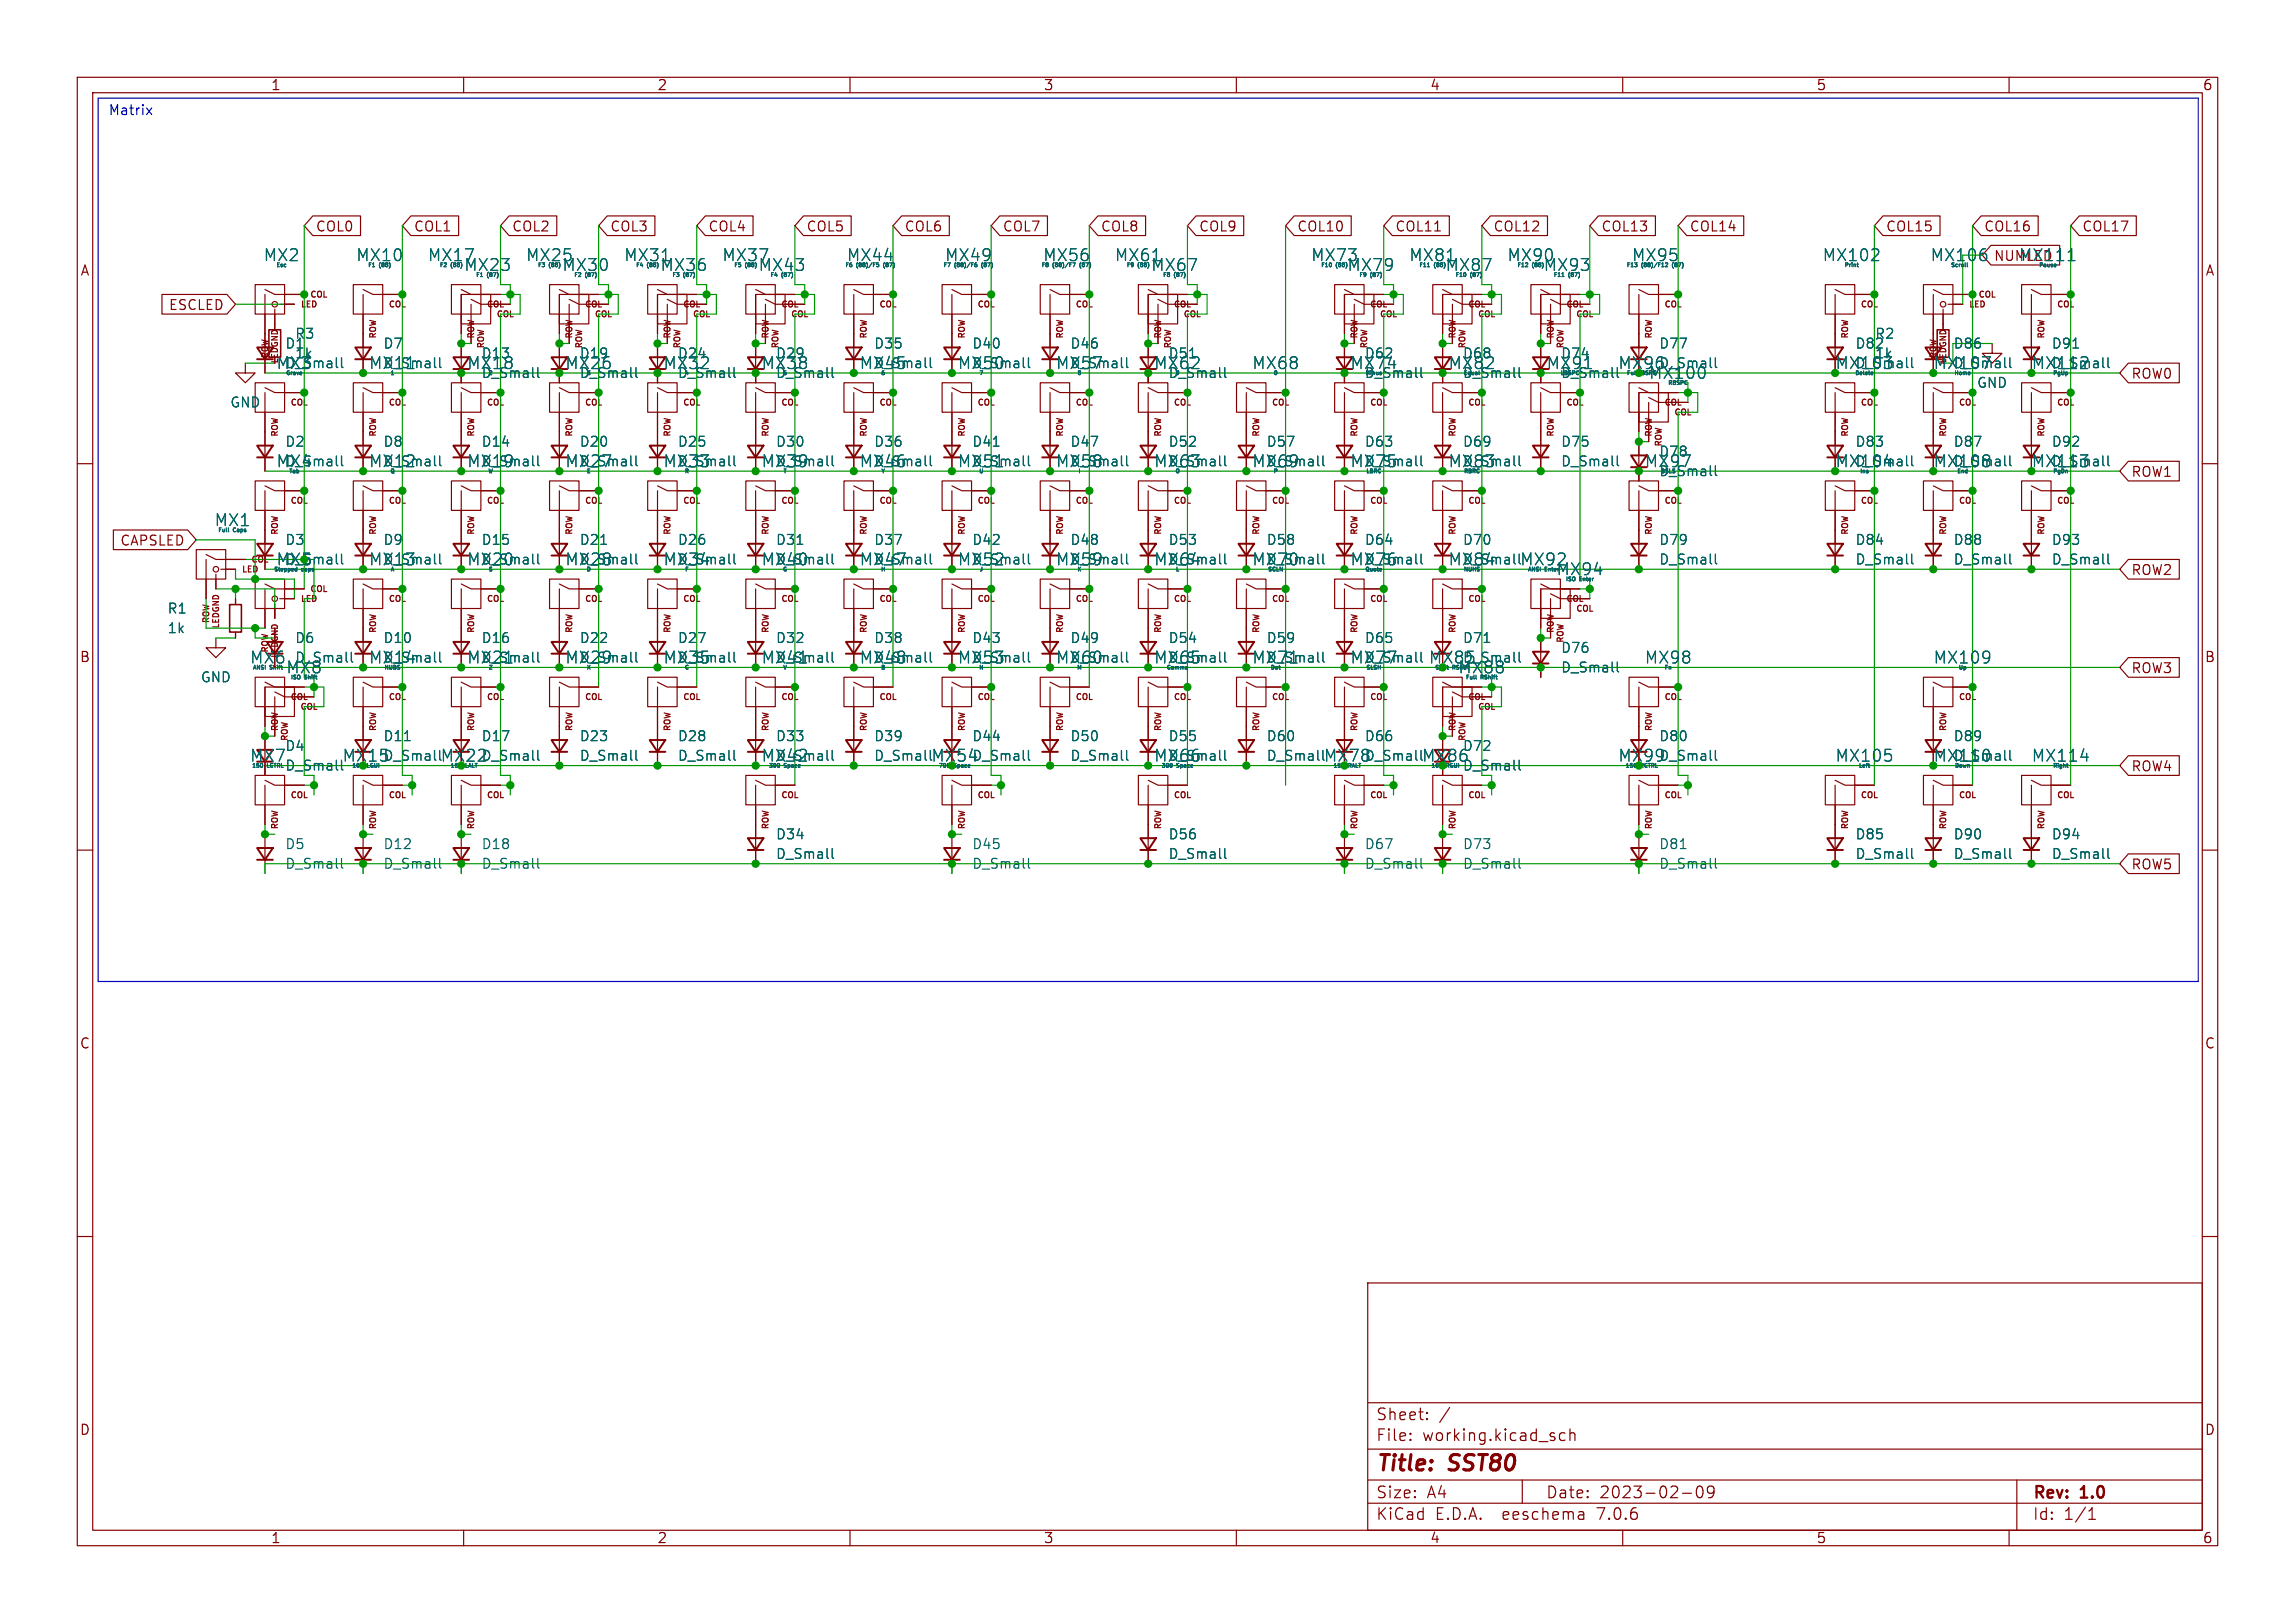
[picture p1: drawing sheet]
<svg xmlns="http://www.w3.org/2000/svg" width="297mm" height="210mm" viewBox="0 0 297 210" stroke-linecap="round" stroke-linejoin="round" font-family="sans-serif">
<defs><g id="words">
<g font-size="2.8" fill="#840000">
<text x="178" y="190.9">Title:</text>
<text x="187.7" y="190.9">SST80</text>
</g>
<g font-size="2.1" fill="#006464">
<text x="34" y="34">MX2</text>
<text x="46" y="34">MX10</text>
<text x="55.3" y="34">MX17</text>
<text x="60" y="35.3">MX23</text>
<text x="68" y="34">MX25</text>
<text x="72.7" y="35.3">MX30</text>
<text x="80.7" y="34">MX31</text>
<text x="85.4" y="35.3">MX36</text>
<text x="93.4" y="34">MX37</text>
<text x="98.1" y="35.3">MX43</text>
<text x="109.5" y="34">MX44</text>
<text x="122.2" y="34">MX49</text>
<text x="134.9" y="34">MX56</text>
<text x="144.2" y="34">MX61</text>
<text x="148.9" y="35.3">MX67</text>
<text x="169.6" y="34">MX73</text>
<text x="174.3" y="35.3">MX79</text>
<text x="182.3" y="34">MX81</text>
<text x="187" y="35.3">MX87</text>
<text x="195" y="34">MX90</text>
<text x="199.7" y="35.3">MX93</text>
<text x="211.1" y="34">MX95</text>
<text x="235.8" y="34">MX102</text>
<text x="249.8" y="34">MX106</text>
<text x="261.2" y="34">MX111</text>
<text x="35.7" y="48">MX3</text>
<text x="47.7" y="48">MX11</text>
<text x="60.4" y="48">MX18</text>
<text x="73.1" y="48">MX26</text>
<text x="85.8" y="48">MX32</text>
<text x="98.5" y="48">MX38</text>
<text x="111.2" y="48">MX45</text>
<text x="123.9" y="48">MX50</text>
<text x="136.6" y="48">MX57</text>
<text x="149.3" y="48">MX62</text>
<text x="162" y="48">MX68</text>
<text x="174.7" y="48">MX74</text>
<text x="187.4" y="48">MX82</text>
<text x="200.1" y="48">MX91</text>
<text x="213.3" y="49.3">MX100</text>
<text x="35.7" y="60.7">MX4</text>
<text x="47.7" y="60.7">MX12</text>
<text x="60.4" y="60.7">MX19</text>
<text x="73.1" y="60.7">MX27</text>
<text x="85.8" y="60.7">MX33</text>
<text x="98.5" y="60.7">MX39</text>
<text x="111.2" y="60.7">MX46</text>
<text x="123.9" y="60.7">MX51</text>
<text x="136.6" y="60.7">MX58</text>
<text x="149.3" y="60.7">MX63</text>
<text x="162" y="60.7">MX69</text>
<text x="174.7" y="60.7">MX75</text>
<text x="187.4" y="60.7">MX83</text>
<text x="212.8" y="60.7">MX97</text>
<text x="27.7" y="68.3">MX1</text>
<text x="47.7" y="73.4">MX13</text>
<text x="60.4" y="73.4">MX20</text>
<text x="73.1" y="73.4">MX28</text>
<text x="85.8" y="73.4">MX34</text>
<text x="98.5" y="73.4">MX40</text>
<text x="111.2" y="73.4">MX47</text>
<text x="123.9" y="73.4">MX52</text>
<text x="136.6" y="73.4">MX59</text>
<text x="149.3" y="73.4">MX64</text>
<text x="162" y="73.4">MX70</text>
<text x="174.7" y="73.4">MX76</text>
<text x="187.4" y="73.4">MX84</text>
<text x="196.7" y="73.4">MX92</text>
<text x="201.3" y="74.7">MX94</text>
<text x="37" y="87.4">MX8</text>
<text x="47.7" y="86.1">MX14</text>
<text x="60.4" y="86.1">MX21</text>
<text x="73.1" y="86.1">MX29</text>
<text x="85.8" y="86.1">MX35</text>
<text x="98.5" y="86.1">MX41</text>
<text x="111.2" y="86.1">MX48</text>
<text x="123.9" y="86.1">MX53</text>
<text x="136.6" y="86.1">MX60</text>
<text x="149.3" y="86.1">MX65</text>
<text x="162" y="86.1">MX71</text>
<text x="174.7" y="86.1">MX77</text>
<text x="188.6" y="87.4">MX88</text>
<text x="212.8" y="86.1">MX98</text>
<text x="250.2" y="86.1">MX109</text>
<text x="32.3" y="98.8">MX7</text>
<text x="98.5" y="98.8">MX42</text>
<text x="149.3" y="98.8">MX66</text>
<text x="237.5" y="98.8">MX105</text>
<text x="262.8" y="98.8">MX114</text>
</g>
<g font-size="2.1" fill="#009600">
<text x="209.4" y="48">MX96</text>
<text x="237.5" y="48">MX103</text>
<text x="250.2" y="48">MX107</text>
<text x="262.8" y="48">MX112</text>
<text x="237.5" y="60.7">MX104</text>
<text x="250.2" y="60.7">MX108</text>
<text x="262.8" y="60.7">MX113</text>
<text x="35.7" y="73.4">MX5</text>
<text x="184.8" y="86.1">MX85</text>
<text x="44.3" y="98.8">MX15</text>
<text x="57" y="98.8">MX22</text>
<text x="120.5" y="98.8">MX54</text>
<text x="171.3" y="98.8">MX78</text>
<text x="184" y="98.8">MX86</text>
<text x="209.4" y="98.8">MX99</text>
<text x="250.2" y="98.8">MX110</text>
</g>
<g font-size="2.1" fill="#840000">
<text x="32.3" y="86.1">MX6</text>
<text x="178" y="184">Sheet:</text>
<text x="178" y="186.7">File:</text>
<text x="184.1" y="186.7">working.kicad_sch</text>
<text x="178" y="196.9">KiCad</text>
<text x="178" y="194.1">Size:</text>
<text x="184.7" y="194.1">A4</text>
<text x="185.7" y="196.9">E.D.A.</text>
<text x="194.6" y="196.9">eeschema</text>
<text x="200" y="194.1">Date:</text>
<text x="207" y="196.9">7.0.6</text>
<text x="207" y="194.1">2023-02-09</text>
<text x="263" y="194.3">Rev:</text>
<text x="263" y="196.9">Id:</text>
<text x="267.1" y="196.9">1/1</text>
<text x="269.4" y="194.3">1.0</text>
</g>
<g font-size="1.8" fill="#840000">
<text x="35" y="11.9">1</text>
<text x="85" y="11.9">2</text>
<text x="135" y="11.9">3</text>
<text x="185" y="11.9">4</text>
<text x="235" y="11.9">5</text>
<text x="285" y="11.9">6</text>
<text x="10.3" y="35.9">A</text>
<text x="40.8" y="30.2">COL0</text>
<text x="53.5" y="30.2">COL1</text>
<text x="66.2" y="30.2">COL2</text>
<text x="78.9" y="30.2">COL3</text>
<text x="91.6" y="30.2">COL4</text>
<text x="104.3" y="30.2">COL5</text>
<text x="117" y="30.2">COL6</text>
<text x="129.7" y="30.2">COL7</text>
<text x="142.4" y="30.2">COL8</text>
<text x="155.1" y="30.2">COL9</text>
<text x="167.8" y="30.2">COL10</text>
<text x="180.5" y="30.2">COL11</text>
<text x="193.2" y="30.2">COL12</text>
<text x="207.2" y="30.2">COL13</text>
<text x="218.6" y="30.2">COL14</text>
<text x="244" y="30.2">COL15</text>
<text x="256.7" y="30.2">COL16</text>
<text x="258" y="34">NUMLED</text>
<text x="269.4" y="30.2">COL17</text>
<text x="285.3" y="35.9">A</text>
<text x="21.8" y="40.3">ESCLED</text>
<text x="275.8" y="49.2">ROW0</text>
<text x="275.8" y="61.9">ROW1</text>
<text x="15.5" y="70.8">CAPSLED</text>
<text x="275.8" y="74.6">ROW2</text>
<text x="10.3" y="85.9">B</text>
<text x="275.8" y="87.3">ROW3</text>
<text x="285.3" y="85.9">B</text>
<text x="275.8" y="100">ROW4</text>
<text x="275.8" y="112.7">ROW5</text>
<text x="10.3" y="135.9">C</text>
<text x="285.3" y="135.9">C</text>
<text x="10.3" y="185.9">D</text>
<text x="285.3" y="185.9">D</text>
<text x="35" y="199.9">1</text>
<text x="85" y="199.9">2</text>
<text x="135" y="199.9">3</text>
<text x="185" y="199.9">4</text>
<text x="235" y="199.9">5</text>
<text x="285" y="199.9">6</text>
</g>
<text font-size="1.8" fill="#0000c2" x="14" y="15">Matrix</text>
<g font-size="1.8" fill="#006464">
<text x="36.8" y="45.3">D1</text>
<text x="36.8" y="47.9">D_Small</text>
<text x="38.1" y="44">R3</text>
<text x="38.1" y="46.6">1k</text>
<text x="49.5" y="45.3">D7</text>
<text x="49.5" y="47.9">D_Small</text>
<text x="62.2" y="46.6">D13</text>
<text x="74.9" y="46.6">D19</text>
<text x="87.6" y="46.6">D24</text>
<text x="100.3" y="46.6">D29</text>
<text x="113" y="45.3">D35</text>
<text x="113" y="47.9">D_Small</text>
<text x="125.7" y="45.3">D40</text>
<text x="125.7" y="47.9">D_Small</text>
<text x="138.4" y="45.3">D46</text>
<text x="138.4" y="47.9">D_Small</text>
<text x="151.1" y="46.6">D51</text>
<text x="176.5" y="46.6">D62</text>
<text x="189.2" y="46.6">D68</text>
<text x="201.9" y="46.6">D74</text>
<text x="214.6" y="45.3">D77</text>
<text x="214.6" y="47.9">D_Small</text>
<text x="240" y="45.3">D82</text>
<text x="240" y="47.9">D_Small</text>
<text x="242.6" y="44">R2</text>
<text x="242.6" y="46.6">1k</text>
<text x="252.7" y="45.3">D86</text>
<text x="252.7" y="47.9">D_Small</text>
<text x="265.4" y="45.3">D91</text>
<text x="265.4" y="47.9">D_Small</text>
<text x="29.7" y="52.9">GND</text>
<text x="62.2" y="49.1">D_Small</text>
<text x="74.9" y="49.1">D_Small</text>
<text x="87.6" y="49.1">D_Small</text>
<text x="100.3" y="49.1">D_Small</text>
<text x="151.1" y="49.1">D_Small</text>
<text x="176.5" y="49.1">D_Small</text>
<text x="189.2" y="49.1">D_Small</text>
<text x="201.9" y="49.1">D_Small</text>
<text x="255.8" y="50.4">GND</text>
<text x="36.8" y="58">D2</text>
<text x="49.5" y="58">D8</text>
<text x="62.2" y="58">D14</text>
<text x="74.9" y="58">D20</text>
<text x="87.6" y="58">D25</text>
<text x="100.3" y="58">D30</text>
<text x="113" y="58">D36</text>
<text x="125.7" y="58">D41</text>
<text x="138.4" y="58">D47</text>
<text x="151.1" y="58">D52</text>
<text x="163.8" y="58">D57</text>
<text x="176.5" y="58">D63</text>
<text x="189.2" y="58">D69</text>
<text x="201.9" y="58">D75</text>
<text x="214.6" y="59.3">D78</text>
<text x="240" y="58">D83</text>
<text x="252.7" y="58">D87</text>
<text x="265.4" y="58">D92</text>
<text x="36.8" y="60.6">D_Small</text>
<text x="49.5" y="60.6">D_Small</text>
<text x="62.2" y="60.6">D_Small</text>
<text x="74.9" y="60.6">D_Small</text>
<text x="87.6" y="60.6">D_Small</text>
<text x="100.3" y="60.6">D_Small</text>
<text x="113" y="60.6">D_Small</text>
<text x="125.7" y="60.6">D_Small</text>
<text x="138.4" y="60.6">D_Small</text>
<text x="151.1" y="60.6">D_Small</text>
<text x="163.8" y="60.6">D_Small</text>
<text x="176.5" y="60.6">D_Small</text>
<text x="189.2" y="60.6">D_Small</text>
<text x="201.9" y="60.6">D_Small</text>
<text x="214.6" y="61.8">D_Small</text>
<text x="240" y="60.6">D_Small</text>
<text x="252.7" y="60.6">D_Small</text>
<text x="265.4" y="60.6">D_Small</text>
<text x="36.8" y="70.7">D3</text>
<text x="49.5" y="70.7">D9</text>
<text x="62.2" y="70.7">D15</text>
<text x="74.9" y="70.7">D21</text>
<text x="87.6" y="70.7">D26</text>
<text x="100.3" y="70.7">D31</text>
<text x="113" y="70.7">D37</text>
<text x="125.7" y="70.7">D42</text>
<text x="138.4" y="70.7">D48</text>
<text x="151.1" y="70.7">D53</text>
<text x="163.8" y="70.7">D58</text>
<text x="176.5" y="70.7">D64</text>
<text x="189.2" y="70.7">D70</text>
<text x="214.6" y="70.7">D79</text>
<text x="240" y="70.7">D84</text>
<text x="252.7" y="70.7">D88</text>
<text x="265.4" y="70.7">D93</text>
<text x="36.8" y="73.3">D_Small</text>
<text x="49.5" y="73.3">D_Small</text>
<text x="62.2" y="73.3">D_Small</text>
<text x="74.9" y="73.3">D_Small</text>
<text x="87.6" y="73.3">D_Small</text>
<text x="100.3" y="73.3">D_Small</text>
<text x="113" y="73.3">D_Small</text>
<text x="125.7" y="73.3">D_Small</text>
<text x="138.4" y="73.3">D_Small</text>
<text x="151.1" y="73.3">D_Small</text>
<text x="163.8" y="73.3">D_Small</text>
<text x="176.5" y="73.3">D_Small</text>
<text x="189.2" y="73.3">D_Small</text>
<text x="214.6" y="73.3">D_Small</text>
<text x="240" y="73.3">D_Small</text>
<text x="252.7" y="73.3">D_Small</text>
<text x="265.4" y="73.3">D_Small</text>
<text x="21.6" y="79.6">R1</text>
<text x="21.6" y="82.1">1k</text>
<text x="38.1" y="83.4">D6</text>
<text x="49.5" y="83.4">D10</text>
<text x="62.2" y="83.4">D16</text>
<text x="74.9" y="83.4">D22</text>
<text x="87.6" y="83.4">D27</text>
<text x="100.3" y="83.4">D32</text>
<text x="113" y="83.4">D38</text>
<text x="125.7" y="83.4">D43</text>
<text x="138.4" y="83.4">D49</text>
<text x="151.1" y="83.4">D54</text>
<text x="163.8" y="83.4">D59</text>
<text x="176.5" y="83.4">D65</text>
<text x="189.2" y="83.4">D71</text>
<text x="25.9" y="88.5">GND</text>
<text x="38.1" y="86">D_Small</text>
<text x="49.5" y="86">D_Small</text>
<text x="62.2" y="86">D_Small</text>
<text x="74.9" y="86">D_Small</text>
<text x="87.6" y="86">D_Small</text>
<text x="100.3" y="86">D_Small</text>
<text x="113" y="86">D_Small</text>
<text x="125.7" y="86">D_Small</text>
<text x="138.4" y="86">D_Small</text>
<text x="151.1" y="86">D_Small</text>
<text x="163.8" y="86">D_Small</text>
<text x="176.5" y="86">D_Small</text>
<text x="189.2" y="86">D_Small</text>
<text x="201.9" y="84.7">D76</text>
<text x="201.9" y="87.2">D_Small</text>
<text x="36.8" y="97.4">D4</text>
<text x="36.8" y="99.9">D_Small</text>
<text x="49.5" y="96.1">D11</text>
<text x="49.5" y="98.7">D_Small</text>
<text x="62.2" y="96.1">D17</text>
<text x="62.2" y="98.7">D_Small</text>
<text x="74.9" y="96.1">D23</text>
<text x="74.9" y="98.7">D_Small</text>
<text x="87.6" y="96.1">D28</text>
<text x="87.6" y="98.7">D_Small</text>
<text x="100.3" y="96.1">D33</text>
<text x="100.3" y="98.7">D_Small</text>
<text x="113" y="96.1">D39</text>
<text x="113" y="98.7">D_Small</text>
<text x="125.7" y="96.1">D44</text>
<text x="125.7" y="98.7">D_Small</text>
<text x="138.4" y="96.1">D50</text>
<text x="138.4" y="98.7">D_Small</text>
<text x="151.1" y="96.1">D55</text>
<text x="151.1" y="98.7">D_Small</text>
<text x="163.8" y="96.1">D60</text>
<text x="163.8" y="98.7">D_Small</text>
<text x="176.5" y="96.1">D66</text>
<text x="176.5" y="98.7">D_Small</text>
<text x="189.2" y="97.4">D72</text>
<text x="189.2" y="99.9">D_Small</text>
<text x="214.6" y="96.1">D80</text>
<text x="214.6" y="98.7">D_Small</text>
<text x="252.7" y="96.1">D89</text>
<text x="252.7" y="98.7">D_Small</text>
<text x="36.8" y="110.1">D5</text>
<text x="36.8" y="112.6">D_Small</text>
<text x="49.5" y="110.1">D12</text>
<text x="49.5" y="112.6">D_Small</text>
<text x="62.2" y="110.1">D18</text>
<text x="62.2" y="112.6">D_Small</text>
<text x="100.3" y="108.8">D34</text>
<text x="100.3" y="111.4">D_Small</text>
<text x="125.7" y="110.1">D45</text>
<text x="125.7" y="112.6">D_Small</text>
<text x="151.1" y="108.8">D56</text>
<text x="151.1" y="111.4">D_Small</text>
<text x="176.5" y="110.1">D67</text>
<text x="176.5" y="112.6">D_Small</text>
<text x="189.2" y="110.1">D73</text>
<text x="189.2" y="112.6">D_Small</text>
<text x="214.6" y="110.1">D81</text>
<text x="214.6" y="112.6">D_Small</text>
<text x="240" y="108.8">D85</text>
<text x="240" y="111.4">D_Small</text>
<text x="252.7" y="108.8">D90</text>
<text x="252.7" y="111.4">D_Small</text>
<text x="265.4" y="108.8">D94</text>
<text x="265.4" y="111.4">D_Small</text>
</g>
<g font-size="1.1" fill="#840000">
<text x="38.8" y="40">LED</text>
<text x="40" y="38.7">COL</text>
<text x="50.2" y="40">COL</text>
<text x="62.9" y="40">COL</text>
<text x="64.2" y="41.2">COL</text>
<text x="75.6" y="40">COL</text>
<text x="76.9" y="41.2">COL</text>
<text x="88.3" y="40">COL</text>
<text x="89.6" y="41.2">COL</text>
<text x="101" y="40">COL</text>
<text x="102.3" y="41.2">COL</text>
<text x="113.7" y="40">COL</text>
<text x="126.4" y="40">COL</text>
<text x="139.1" y="40">COL</text>
<text x="151.8" y="40">COL</text>
<text x="153.1" y="41.2">COL</text>
<text x="177.2" y="40">COL</text>
<text x="178.5" y="41.2">COL</text>
<text x="189.9" y="40">COL</text>
<text x="191.2" y="41.2">COL</text>
<text x="202.6" y="40">COL</text>
<text x="203.9" y="41.2">COL</text>
<text x="215.3" y="40">COL</text>
<text x="240.7" y="40">COL</text>
<text x="254.7" y="40">LED</text>
<text x="255.9" y="38.7">COL</text>
<text x="266.1" y="40">COL</text>
<text x="34.9" y="46.5" transform="rotate(-90 34.9 46.5)">ROW</text>
<text x="36.2" y="47.2" transform="rotate(-90 36.2 47.2)">LEDGND</text>
<text x="48.9" y="43.9" transform="rotate(-90 48.9 43.9)">ROW</text>
<text x="61.6" y="43.9" transform="rotate(-90 61.6 43.9)">ROW</text>
<text x="74.3" y="43.9" transform="rotate(-90 74.3 43.9)">ROW</text>
<text x="87" y="43.9" transform="rotate(-90 87 43.9)">ROW</text>
<text x="99.7" y="43.9" transform="rotate(-90 99.7 43.9)">ROW</text>
<text x="112.4" y="43.9" transform="rotate(-90 112.4 43.9)">ROW</text>
<text x="125.1" y="43.9" transform="rotate(-90 125.1 43.9)">ROW</text>
<text x="137.8" y="43.9" transform="rotate(-90 137.8 43.9)">ROW</text>
<text x="150.5" y="43.9" transform="rotate(-90 150.5 43.9)">ROW</text>
<text x="175.9" y="43.9" transform="rotate(-90 175.9 43.9)">ROW</text>
<text x="188.6" y="43.9" transform="rotate(-90 188.6 43.9)">ROW</text>
<text x="201.3" y="43.9" transform="rotate(-90 201.3 43.9)">ROW</text>
<text x="214" y="43.9" transform="rotate(-90 214 43.9)">ROW</text>
<text x="239.4" y="43.9" transform="rotate(-90 239.4 43.9)">ROW</text>
<text x="250.8" y="46.5" transform="rotate(-90 250.8 46.5)">ROW</text>
<text x="252.1" y="47.2" transform="rotate(-90 252.1 47.2)">LEDGND</text>
<text x="264.8" y="43.9" transform="rotate(-90 264.8 43.9)">ROW</text>
<text x="37.5" y="52.7">COL</text>
<text x="50.2" y="52.7">COL</text>
<text x="62.9" y="52.7">COL</text>
<text x="75.6" y="52.7">COL</text>
<text x="88.3" y="52.7">COL</text>
<text x="101" y="52.7">COL</text>
<text x="113.7" y="52.7">COL</text>
<text x="126.4" y="52.7">COL</text>
<text x="139.1" y="52.7">COL</text>
<text x="151.8" y="52.7">COL</text>
<text x="164.5" y="52.7">COL</text>
<text x="177.2" y="52.7">COL</text>
<text x="189.9" y="52.7">COL</text>
<text x="202.6" y="52.7">COL</text>
<text x="215.3" y="52.7">COL</text>
<text x="216.6" y="53.9">COL</text>
<text x="240.7" y="52.7">COL</text>
<text x="253.4" y="52.7">COL</text>
<text x="266.1" y="52.7">COL</text>
<text x="36.2" y="56.6" transform="rotate(-90 36.2 56.6)">ROW</text>
<text x="48.9" y="56.6" transform="rotate(-90 48.9 56.6)">ROW</text>
<text x="61.6" y="56.6" transform="rotate(-90 61.6 56.6)">ROW</text>
<text x="74.3" y="56.6" transform="rotate(-90 74.3 56.6)">ROW</text>
<text x="87" y="56.6" transform="rotate(-90 87 56.6)">ROW</text>
<text x="99.7" y="56.6" transform="rotate(-90 99.7 56.6)">ROW</text>
<text x="112.4" y="56.6" transform="rotate(-90 112.4 56.6)">ROW</text>
<text x="125.1" y="56.6" transform="rotate(-90 125.1 56.6)">ROW</text>
<text x="137.8" y="56.6" transform="rotate(-90 137.8 56.6)">ROW</text>
<text x="150.5" y="56.6" transform="rotate(-90 150.5 56.6)">ROW</text>
<text x="163.2" y="56.6" transform="rotate(-90 163.2 56.6)">ROW</text>
<text x="175.9" y="56.6" transform="rotate(-90 175.9 56.6)">ROW</text>
<text x="188.6" y="56.6" transform="rotate(-90 188.6 56.6)">ROW</text>
<text x="201.3" y="56.6" transform="rotate(-90 201.3 56.6)">ROW</text>
<text x="214" y="56.6" transform="rotate(-90 214 56.6)">ROW</text>
<text x="239.4" y="56.6" transform="rotate(-90 239.4 56.6)">ROW</text>
<text x="252.1" y="56.6" transform="rotate(-90 252.1 56.6)">ROW</text>
<text x="264.8" y="56.6" transform="rotate(-90 264.8 56.6)">ROW</text>
<text x="37.5" y="65.4">COL</text>
<text x="50.2" y="65.4">COL</text>
<text x="62.9" y="65.4">COL</text>
<text x="75.6" y="65.4">COL</text>
<text x="88.3" y="65.4">COL</text>
<text x="101" y="65.4">COL</text>
<text x="113.7" y="65.4">COL</text>
<text x="126.4" y="65.4">COL</text>
<text x="139.1" y="65.4">COL</text>
<text x="151.8" y="65.4">COL</text>
<text x="164.5" y="65.4">COL</text>
<text x="177.2" y="65.4">COL</text>
<text x="189.9" y="65.4">COL</text>
<text x="215.3" y="65.4">COL</text>
<text x="240.7" y="65.4">COL</text>
<text x="253.4" y="65.4">COL</text>
<text x="266.1" y="65.4">COL</text>
<text x="36.2" y="69.3" transform="rotate(-90 36.2 69.3)">ROW</text>
<text x="48.9" y="69.3" transform="rotate(-90 48.9 69.3)">ROW</text>
<text x="61.6" y="69.3" transform="rotate(-90 61.6 69.3)">ROW</text>
<text x="74.3" y="69.3" transform="rotate(-90 74.3 69.3)">ROW</text>
<text x="87" y="69.3" transform="rotate(-90 87 69.3)">ROW</text>
<text x="99.7" y="69.3" transform="rotate(-90 99.7 69.3)">ROW</text>
<text x="112.4" y="69.3" transform="rotate(-90 112.4 69.3)">ROW</text>
<text x="125.1" y="69.3" transform="rotate(-90 125.1 69.3)">ROW</text>
<text x="137.8" y="69.3" transform="rotate(-90 137.8 69.3)">ROW</text>
<text x="150.5" y="69.3" transform="rotate(-90 150.5 69.3)">ROW</text>
<text x="163.2" y="69.3" transform="rotate(-90 163.2 69.3)">ROW</text>
<text x="175.9" y="69.3" transform="rotate(-90 175.9 69.3)">ROW</text>
<text x="188.6" y="69.3" transform="rotate(-90 188.6 69.3)">ROW</text>
<text x="214" y="69.3" transform="rotate(-90 214 69.3)">ROW</text>
<text x="239.4" y="69.3" transform="rotate(-90 239.4 69.3)">ROW</text>
<text x="252.1" y="69.3" transform="rotate(-90 252.1 69.3)">ROW</text>
<text x="264.8" y="69.3" transform="rotate(-90 264.8 69.3)">ROW</text>
<text x="31.2" y="74.3">LED</text>
<text x="32.4" y="73">COL</text>
<text x="40" y="76.8">COL</text>
<text x="27.3" y="80.8" transform="rotate(-90 27.3 80.8)">ROW</text>
<text x="28.5" y="81.4" transform="rotate(-90 28.5 81.4)">LEDGND</text>
<text x="48.9" y="82" transform="rotate(-90 48.9 82)">ROW</text>
<text x="50.2" y="78.1">COL</text>
<text x="61.6" y="82" transform="rotate(-90 61.6 82)">ROW</text>
<text x="62.9" y="78.1">COL</text>
<text x="74.3" y="82" transform="rotate(-90 74.3 82)">ROW</text>
<text x="75.6" y="78.1">COL</text>
<text x="87" y="82" transform="rotate(-90 87 82)">ROW</text>
<text x="88.3" y="78.1">COL</text>
<text x="99.7" y="82" transform="rotate(-90 99.7 82)">ROW</text>
<text x="101" y="78.1">COL</text>
<text x="112.4" y="82" transform="rotate(-90 112.4 82)">ROW</text>
<text x="113.7" y="78.1">COL</text>
<text x="125.1" y="82" transform="rotate(-90 125.1 82)">ROW</text>
<text x="126.4" y="78.1">COL</text>
<text x="137.8" y="82" transform="rotate(-90 137.8 82)">ROW</text>
<text x="139.1" y="78.1">COL</text>
<text x="150.5" y="82" transform="rotate(-90 150.5 82)">ROW</text>
<text x="151.8" y="78.1">COL</text>
<text x="163.2" y="82" transform="rotate(-90 163.2 82)">ROW</text>
<text x="164.5" y="78.1">COL</text>
<text x="175.9" y="82" transform="rotate(-90 175.9 82)">ROW</text>
<text x="177.2" y="78.1">COL</text>
<text x="188.6" y="82" transform="rotate(-90 188.6 82)">ROW</text>
<text x="189.9" y="78.1">COL</text>
<text x="201.3" y="82" transform="rotate(-90 201.3 82)">ROW</text>
<text x="202.6" y="78.1">COL</text>
<text x="203.9" y="79.3">COL</text>
<text x="34.9" y="84.6" transform="rotate(-90 34.9 84.6)">ROW</text>
<text x="36.2" y="94.7" transform="rotate(-90 36.2 94.7)">ROW</text>
<text x="37.5" y="90.8">COL</text>
<text x="38.8" y="92">COL</text>
<text x="48.9" y="94.7" transform="rotate(-90 48.9 94.7)">ROW</text>
<text x="50.2" y="90.8">COL</text>
<text x="61.6" y="94.7" transform="rotate(-90 61.6 94.7)">ROW</text>
<text x="62.9" y="90.8">COL</text>
<text x="74.3" y="94.7" transform="rotate(-90 74.3 94.7)">ROW</text>
<text x="75.6" y="90.8">COL</text>
<text x="87" y="94.7" transform="rotate(-90 87 94.7)">ROW</text>
<text x="88.3" y="90.8">COL</text>
<text x="99.7" y="94.7" transform="rotate(-90 99.7 94.7)">ROW</text>
<text x="101" y="90.8">COL</text>
<text x="112.4" y="94.7" transform="rotate(-90 112.4 94.7)">ROW</text>
<text x="113.7" y="90.8">COL</text>
<text x="125.1" y="94.7" transform="rotate(-90 125.1 94.7)">ROW</text>
<text x="126.4" y="90.8">COL</text>
<text x="137.8" y="94.7" transform="rotate(-90 137.8 94.7)">ROW</text>
<text x="139.1" y="90.8">COL</text>
<text x="150.5" y="94.7" transform="rotate(-90 150.5 94.7)">ROW</text>
<text x="151.8" y="90.8">COL</text>
<text x="163.2" y="94.7" transform="rotate(-90 163.2 94.7)">ROW</text>
<text x="164.5" y="90.8">COL</text>
<text x="175.9" y="94.7" transform="rotate(-90 175.9 94.7)">ROW</text>
<text x="177.2" y="90.8">COL</text>
<text x="188.6" y="94.7" transform="rotate(-90 188.6 94.7)">ROW</text>
<text x="189.9" y="90.8">COL</text>
<text x="191.2" y="92">COL</text>
<text x="214" y="94.7" transform="rotate(-90 214 94.7)">ROW</text>
<text x="215.3" y="90.8">COL</text>
<text x="252.1" y="94.7" transform="rotate(-90 252.1 94.7)">ROW</text>
<text x="253.4" y="90.8">COL</text>
<text x="36.2" y="107.4" transform="rotate(-90 36.2 107.4)">ROW</text>
<text x="37.5" y="103.5">COL</text>
<text x="48.9" y="107.4" transform="rotate(-90 48.9 107.4)">ROW</text>
<text x="50.2" y="103.5">COL</text>
<text x="61.6" y="107.4" transform="rotate(-90 61.6 107.4)">ROW</text>
<text x="62.9" y="103.5">COL</text>
<text x="99.7" y="107.4" transform="rotate(-90 99.7 107.4)">ROW</text>
<text x="101" y="103.5">COL</text>
<text x="125.1" y="107.4" transform="rotate(-90 125.1 107.4)">ROW</text>
<text x="126.4" y="103.5">COL</text>
<text x="150.5" y="107.4" transform="rotate(-90 150.5 107.4)">ROW</text>
<text x="151.8" y="103.5">COL</text>
<text x="175.9" y="107.4" transform="rotate(-90 175.9 107.4)">ROW</text>
<text x="177.2" y="103.5">COL</text>
<text x="188.6" y="107.4" transform="rotate(-90 188.6 107.4)">ROW</text>
<text x="189.9" y="103.5">COL</text>
<text x="214" y="107.4" transform="rotate(-90 214 107.4)">ROW</text>
<text x="215.3" y="103.5">COL</text>
<text x="239.4" y="107.4" transform="rotate(-90 239.4 107.4)">ROW</text>
<text x="240.7" y="103.5">COL</text>
<text x="252.1" y="107.4" transform="rotate(-90 252.1 107.4)">ROW</text>
<text x="253.4" y="103.5">COL</text>
<text x="264.8" y="107.4" transform="rotate(-90 264.8 107.4)">ROW</text>
<text x="266.1" y="103.5">COL</text>
</g>
<g font-size="1.1" fill="#006464">
<text x="62.8" y="45.2" transform="rotate(-90 62.8 45.2)">ROW</text>
<text x="75.5" y="45.2" transform="rotate(-90 75.5 45.2)">ROW</text>
<text x="88.2" y="45.2" transform="rotate(-90 88.2 45.2)">ROW</text>
<text x="100.9" y="45.2" transform="rotate(-90 100.9 45.2)">ROW</text>
<text x="151.7" y="45.2" transform="rotate(-90 151.7 45.2)">ROW</text>
<text x="177.1" y="45.2" transform="rotate(-90 177.1 45.2)">ROW</text>
<text x="189.8" y="45.2" transform="rotate(-90 189.8 45.2)">ROW</text>
<text x="202.5" y="45.2" transform="rotate(-90 202.5 45.2)">ROW</text>
<text x="215.2" y="57.9" transform="rotate(-90 215.2 57.9)">ROW</text>
<text x="202.5" y="83.3" transform="rotate(-90 202.5 83.3)">ROW</text>
<text x="36.2" y="85.3" transform="rotate(-90 36.2 85.3)">LEDGND</text>
<text x="37.4" y="96" transform="rotate(-90 37.4 96)">ROW</text>
<text x="189.8" y="96" transform="rotate(-90 189.8 96)">ROW</text>
</g>
<text font-size="1.1" fill="#009600" x="38.8" y="78.1">LED</text>
<g font-size=".7" fill="#006464">
<text x="35.7" y="34.7">Esc</text>
<text x="47.5" y="34.7">F1</text>
<text x="49.1" y="34.7">(88)</text>
<text x="56.8" y="34.7">F2</text>
<text x="58.4" y="34.7">(88)</text>
<text x="69.5" y="34.7">F3</text>
<text x="71.1" y="34.7">(88)</text>
<text x="82.2" y="34.7">F4</text>
<text x="83.8" y="34.7">(88)</text>
<text x="94.9" y="34.7">F5</text>
<text x="96.5" y="34.7">(88)</text>
<text x="109.3" y="34.7">F6</text>
<text x="110.9" y="34.7">(88)/F5</text>
<text x="114.6" y="34.7">(87)</text>
<text x="122" y="34.7">F7</text>
<text x="123.6" y="34.7">(88)/F6</text>
<text x="127.3" y="34.7">(87)</text>
<text x="134.7" y="34.7">F8</text>
<text x="136.3" y="34.7">(88)/F7</text>
<text x="140" y="34.7">(87)</text>
<text x="145.7" y="34.7">F9</text>
<text x="147.3" y="34.7">(88)</text>
<text x="170.9" y="34.7">F10</text>
<text x="172.9" y="34.7">(88)</text>
<text x="183.6" y="34.7">F11</text>
<text x="185.6" y="34.7">(88)</text>
<text x="196.3" y="34.7">F12</text>
<text x="198.3" y="34.7">(88)</text>
<text x="210.4" y="34.7">F13</text>
<text x="212.5" y="34.7">(88)/F12</text>
<text x="216.7" y="34.7">(87)</text>
<text x="238.6" y="34.7">Print</text>
<text x="252.4" y="34.7">Scroll</text>
<text x="263.8" y="34.7">Pause</text>
<text x="61.5" y="36">F1</text>
<text x="63.1" y="36">(87)</text>
<text x="74.2" y="36">F2</text>
<text x="75.8" y="36">(87)</text>
<text x="86.9" y="36">F3</text>
<text x="88.5" y="36">(87)</text>
<text x="99.6" y="36">F4</text>
<text x="101.2" y="36">(87)</text>
<text x="150.4" y="36">F8</text>
<text x="152" y="36">(87)</text>
<text x="175.8" y="36">F9</text>
<text x="177.4" y="36">(87)</text>
<text x="188.3" y="36">F10</text>
<text x="190.3" y="36">(87)</text>
<text x="201" y="36">F11</text>
<text x="203" y="36">(87)</text>
<text x="36.9" y="48.7">Grave</text>
<text x="50.4" y="48.7">1</text>
<text x="63.1" y="48.7">2</text>
<text x="75.8" y="48.7">3</text>
<text x="88.5" y="48.7">4</text>
<text x="101.2" y="48.7">5</text>
<text x="113.9" y="48.7">6</text>
<text x="126.6" y="48.7">7</text>
<text x="139.3" y="48.7">8</text>
<text x="152" y="48.7">9</text>
<text x="164.7" y="48.7">0</text>
<text x="176.6" y="48.7">Minus</text>
<text x="189.3" y="48.7">Equal</text>
<text x="201.9" y="48.7">LBSPC</text>
<text x="210.4" y="48.7">Full</text>
<text x="212.5" y="48.7">BSPC</text>
<text x="215.8" y="50">RBSPC</text>
<text x="240" y="48.7">Delete</text>
<text x="252.8" y="48.7">Home</text>
<text x="265.6" y="48.7">PgUp</text>
<text x="37.3" y="61.4">Tab</text>
<text x="50.4" y="61.4">Q</text>
<text x="63.1" y="61.4">W</text>
<text x="75.8" y="61.4">E</text>
<text x="88.5" y="61.4">R</text>
<text x="101.3" y="61.4">T</text>
<text x="113.9" y="61.4">Y</text>
<text x="126.6" y="61.4">U</text>
<text x="139.4" y="61.4">I</text>
<text x="152" y="61.4">O</text>
<text x="164.7" y="61.4">P</text>
<text x="176.7" y="61.4">LBRC</text>
<text x="189.3" y="61.4">RBRC</text>
<text x="214.8" y="61.4">BSLS</text>
<text x="240.6" y="61.4">Ins</text>
<text x="253.2" y="61.4">End</text>
<text x="265.6" y="61.4">PgDn</text>
<text x="28.1" y="69">Full</text>
<text x="30.2" y="69">Caps</text>
<text x="35.4" y="74.1">Stepped</text>
<text x="39.1" y="74.1">caps</text>
<text x="50.4" y="74.1">A</text>
<text x="63.1" y="74.1">S</text>
<text x="75.8" y="74.1">D</text>
<text x="88.5" y="74.1">F</text>
<text x="101.2" y="74.1">G</text>
<text x="113.9" y="74.1">H</text>
<text x="126.7" y="74.1">J</text>
<text x="139.3" y="74.1">K</text>
<text x="152.1" y="74.1">L</text>
<text x="164" y="74.1">SCLN</text>
<text x="176.6" y="74.1">Quote</text>
<text x="189.3" y="74.1">NUHS</text>
<text x="197.6" y="74.1">ANSI</text>
<text x="200" y="74.1">Enter</text>
<text x="202.5" y="75.4">ISO</text>
<text x="204.5" y="75.4">Enter</text>
<text x="32.6" y="86.8">ANSI</text>
<text x="35" y="86.8">Shift</text>
<text x="37.5" y="88.1">ISO</text>
<text x="39.4" y="88.1">Shift</text>
<text x="49.6" y="86.8">NUBS</text>
<text x="63.1" y="86.8">Z</text>
<text x="75.8" y="86.8">X</text>
<text x="88.5" y="86.8">C</text>
<text x="101.2" y="86.8">V</text>
<text x="113.9" y="86.8">B</text>
<text x="126.6" y="86.8">N</text>
<text x="139.3" y="86.8">M</text>
<text x="150.9" y="86.8">Comma</text>
<text x="164.3" y="86.8">Dot</text>
<text x="176.7" y="86.8">SLSH</text>
<text x="185.6" y="86.8">Split</text>
<text x="188" y="86.8">RShift</text>
<text x="189.6" y="88.1">Full</text>
<text x="191.7" y="88.1">RShift</text>
<text x="215.3" y="86.8">Fn</text>
<text x="253.4" y="86.8">Up</text>
<text x="32.5" y="99.5">150</text>
<text x="34.6" y="99.5">LCTRL</text>
<text x="45.5" y="99.5">100</text>
<text x="47.6" y="99.5">LGUI</text>
<text x="58.2" y="99.5">150</text>
<text x="60.3" y="99.5">LALT</text>
<text x="99.4" y="99.5">300</text>
<text x="101.5" y="99.5">Space</text>
<text x="121.4" y="99.5">700</text>
<text x="123.5" y="99.5">Space</text>
<text x="150.2" y="99.5">300</text>
<text x="152.3" y="99.5">Space</text>
<text x="172.4" y="99.5">150</text>
<text x="174.6" y="99.5">RALT</text>
<text x="185.1" y="99.5">100</text>
<text x="187.2" y="99.5">RGUI</text>
<text x="210.3" y="99.5">150</text>
<text x="212.4" y="99.5">RCTRL</text>
<text x="240.4" y="99.5">Left</text>
<text x="252.9" y="99.5">Down</text>
<text x="265.6" y="99.5">Right</text>
</g>
</g></defs>
<g fill="none" stroke="#840000" stroke-width=".15">
<path d="M10 10h277v190h-277zM12 12h273v186h-273zM60 10v2M110 10v2M160 10v2M210 10v2M260 10v2M21 38.1h8.4l1.1 1.3-1.1 1.2h-8.4zM33 36.8h3.8v3.8h-3.8zM34.3 37.5l1.3 .6h3.8M34.3 38.1v6.9M36.2 39.4h1.9"/>
<path d="M40.5 27.9h6.2v2.6h-6.2l-1.1-1.3zM45.7 36.8h3.8v3.8h-3.8zM47 37.5l1.3 .6h3.8M47 38.1v10.2M53.2 27.9h6.2v2.6h-6.2l-1.1-1.3zM58.4 36.8h3.8v3.8h-3.8zM59.7 38.1h3.8v3.8h-3.8zM59.7 37.5l1.3 .6h3.8M59.7 38.1v5.1M61 38.7l1.2 .7h3.8M61 39.4v5.1M65.9 27.9h6.2v2.6h-6.2l-1.1-1.3z"/>
<path d="M71.1 36.8h3.8v3.8h-3.8zM72.4 38.1h3.8v3.8h-3.8zM72.4 37.5l1.3 .6h3.8M72.4 38.1v5.1M73.7 38.7l1.2 .7h3.8M73.7 39.4v5.1M78.6 27.9h6.2v2.6h-6.2l-1.1-1.3zM83.8 36.8h3.8v3.8h-3.8zM85.1 38.1h3.8v3.8h-3.8zM85.1 37.5l1.3 .6h3.8M85.1 38.1v5.1M86.4 38.7l1.2 .7h3.8"/>
<path d="M86.4 39.4v5.1M91.3 27.9h6.2v2.6h-6.2l-1.1-1.3zM96.5 36.8h3.8v3.8h-3.8zM97.8 38.1h3.8v3.8h-3.8zM97.8 37.5l1.3 .6h3.8M97.8 38.1v5.1M99.1 38.7l1.2 .7h3.8M99.1 39.4v5.1M104 27.9h6.2v2.6h-6.2l-1.1-1.3zM109.2 36.8h3.8v3.8h-3.8zM110.5 37.5l1.3 .6h3.8M110.5 38.1v10.2"/>
<path d="M116.7 27.9h6.2v2.6h-6.2l-1.1-1.3zM121.9 36.8h3.8v3.8h-3.8zM123.2 37.5l1.3 .6h3.8M123.2 38.1v10.2M129.4 27.9h6.2v2.6h-6.2l-1.1-1.3zM134.6 36.8h3.8v3.8h-3.8zM135.9 37.5l1.3 .6h3.8M135.9 38.1v10.2M142.1 27.9h6.2v2.6h-6.2l-1.1-1.3zM147.3 36.8h3.8v3.8h-3.8zM148.6 38.1h3.8v3.8h-3.8zM148.6 37.5l1.3 .6h3.8"/>
<path d="M148.6 38.1v5.1M149.9 38.7l1.2 .7h3.8M149.9 39.4v5.1M154.8 27.9h6.2v2.6h-6.2l-1.1-1.3zM167.5 27.9h7.4v2.6h-7.4l-1.1-1.3zM172.7 36.8h3.8v3.8h-3.8zM174 38.1h3.8v3.8h-3.8zM174 37.5l1.3 .6h3.8M174 38.1v5.1M175.3 38.7l1.2 .7h3.8M175.3 39.4v5.1M180.2 27.9h7.4v2.6h-7.4l-1.1-1.3z"/>
<path d="M185.4 36.8h3.8v3.8h-3.8zM185.7 29.9h.7M186.7 38.1h3.8v3.8h-3.8zM186.7 37.5l1.3 .6h3.8M186.7 38.1v5.1M188 38.7l1.2 .7h3.8M188 39.4v5.1M192.9 27.9h7.4v2.6h-7.4l-1.1-1.3zM198.1 36.8h3.8v3.8h-3.8zM199.4 38.1h3.8v3.8h-3.8zM199.4 37.5l1.3 .6h3.8M199.4 38.1v5.1"/>
<path d="M200.7 38.7l1.2 .7h3.8M200.7 39.4v5.1M206.9 27.9h7.3v2.6h-7.3l-1.2-1.3zM210.8 36.8h3.8v3.8h-3.8zM212.1 37.5l1.3 .6h3.8M212.1 38.1v8.4M218.3 27.9h7.4v2.6h-7.4l-1.1-1.3zM236.2 36.8h3.8v3.8h-3.8zM237.5 37.5l1.3 .6h3.8M237.5 38.1v8.4M243.7 27.9h7.4v2.6h-7.4l-1.1-1.3zM248.9 36.8h3.8v3.8h-3.8z"/>
<path d="M250.2 37.5l1.3 .6h3.8M250.2 38.1v6.9M252.1 39.4h1.9M256.4 27.9h7.4v2.6h-7.4l-1.1-1.3zM257.7 31.7h8.8v2.6h-8.8l-1.2-1.3zM261.6 36.8h3.8v3.8h-3.8zM262.9 37.5l1.3 .6h3.8M262.9 38.1v8.4M269.1 27.9h7.4v2.6h-7.4l-1.1-1.3zM10 60h2M31.7 47v1.3h1.3l-1.3 1.2-1.2-1.2h1.2M33 49.5h3.8v3.8h-3.8z"/>
<path d="M34.3 50.2l1.3 .6h3.8M34.3 46.5v1.8M34.3 50.8v10.2M35.6 40v2.7M45.7 49.5h3.8v3.8h-3.8zM47 50.2l1.3 .6h3.8M47 50.8v10.2M58.4 49.5h3.8v3.8h-3.8zM59.7 50.2l1.3 .6h3.8M59.7 44.5v5M59.7 50.8v10.2M71.1 49.5h3.8v3.8h-3.8z"/>
<path d="M72.4 50.2l1.3 .6h3.8M72.4 44.5v5M72.4 50.8v10.2M83.8 49.5h3.8v3.8h-3.8zM85.1 50.2l1.3 .6h3.8M85.1 44.5v5M85.1 50.8v10.2M96.5 49.5h3.8v3.8h-3.8zM97.8 50.2l1.3 .6h3.8M97.8 44.5v5M97.8 50.8v10.2M109.2 49.5h3.8v3.8h-3.8z"/>
<path d="M110.5 50.2l1.3 .6h3.8M110.5 50.8v10.2M121.9 49.5h3.8v3.8h-3.8zM123.2 50.2l1.3 .6h3.8M123.2 50.8v10.2M134.6 49.5h3.8v3.8h-3.8zM135.9 50.2l1.3 .6h3.8M135.9 50.8v10.2M147.3 49.5h3.8v3.8h-3.8zM148.6 50.2l1.3 .6h3.8M148.6 44.5v5M148.6 50.8v10.2"/>
<path d="M160 49.5h3.8v3.8h-3.8zM161.3 50.2l1.3 .6h3.8M161.3 50.8v10.2M172.7 49.5h3.8v3.8h-3.8zM174 50.2l1.3 .6h3.8M174 44.5v5M174 50.8v10.2M185.4 49.5h3.8v3.8h-3.8zM186.7 50.2l1.3 .6h3.8M186.7 44.5v5M186.7 50.8v10.2M198.1 49.5h3.8v3.8h-3.8z"/>
<path d="M199.4 50.2l1.3 .6h3.8M199.4 44.5v5M199.4 50.8v10.2M210.8 49.5h3.8v3.8h-3.8zM212.1 50.8h3.8v3.8h-3.8zM212.1 50.2l1.3 .6h3.8M212.1 50.8v5.1M212.1 57.2v5M213.4 51.4l1.2 .7h3.8M213.4 52.1v5.1M236.2 49.5h3.8v3.8h-3.8zM237.5 50.2l1.3 .6h3.8"/>
<path d="M237.5 50.8v8.4M248.9 49.5h3.8v3.8h-3.8zM250.2 50.2l1.3 .6h3.8M250.2 50.8v8.4M251.5 40v2.7M257.8 44.5v1.2h1.3l-1.3 1.3-1.3-1.3h1.3M261.6 49.5h3.8v3.8h-3.8zM262.9 50.2l1.3 .6h3.8M262.9 50.8v8.4M275.4 47h6.6v2.5h-6.6l-1.1-1.2zM275.4 59.7h6.6v2.5h-6.6l-1.1-1.2zM285 60h2"/>
<path d="M14.7 68.6h9.6l1.1 1.3-1.1 1.2h-9.6zM25.4 71.1h3.8v3.8h-3.8zM26.7 71.8l1.2 .6h3.8M26.7 72.4v5.1M27.9 74.3v1.9M28.6 73.7h1.9M30.5 77.5v.7M33 62.2h3.8v3.8h-3.8zM33 74.9h3.8v3.8h-3.8zM34.3 62.9l1.3 .6h3.8M34.3 75.6l1.3 .6h3.8M34.3 63.5v10.2"/>
<path d="M34.3 76.2v5.1M35.6 78.1v1.9M36.2 77.5h1.9M45.7 62.2h3.8v3.8h-3.8zM45.7 74.9h3.8v3.8h-3.8zM47 62.9l1.3 .6h3.8M47 75.6l1.3 .6h3.8M47 63.5v10.2M47 76.2v10.2M58.4 74.9h3.8v3.8h-3.8zM58.4 62.2h3.8v3.8h-3.8zM59.7 75.6l1.3 .6h3.8"/>
<path d="M59.7 62.9l1.3 .6h3.8M59.7 63.5v10.2M59.7 76.2v10.2M71.1 62.2h3.8v3.8h-3.8zM71.1 74.9h3.8v3.8h-3.8zM72.4 62.9l1.3 .6h3.8M72.4 75.6l1.3 .6h3.8M72.4 63.5v10.2M72.4 76.2v10.2M83.8 62.2h3.8v3.8h-3.8zM83.8 74.9h3.8v3.8h-3.8zM85.1 62.9l1.3 .6h3.8"/>
<path d="M85.1 75.6l1.3 .6h3.8M85.1 63.5v10.2M85.1 76.2v10.2M96.5 62.2h3.8v3.8h-3.8zM96.5 74.9h3.8v3.8h-3.8zM97.8 62.9l1.3 .6h3.8M97.8 75.6l1.3 .6h3.8M97.8 63.5v10.2M97.8 76.2v10.2M109.2 62.2h3.8v3.8h-3.8zM109.2 74.9h3.8v3.8h-3.8zM110.5 62.9l1.3 .6h3.8"/>
<path d="M110.5 75.6l1.3 .6h3.8M110.5 63.5v10.2M110.5 76.2v10.2M121.9 62.2h3.8v3.8h-3.8zM121.9 74.9h3.8v3.8h-3.8zM123.2 62.9l1.3 .6h3.8M123.2 75.6l1.3 .6h3.8M123.2 63.5v10.2M123.2 76.2v10.2M134.6 74.9h3.8v3.8h-3.8zM134.6 62.2h3.8v3.8h-3.8zM135.9 75.6l1.3 .6h3.8"/>
<path d="M135.9 62.9l1.3 .6h3.8M135.9 63.5v10.2M135.9 76.2v10.2M147.3 62.2h3.8v3.8h-3.8zM147.3 74.9h3.8v3.8h-3.8zM148.6 62.9l1.3 .6h3.8M148.6 75.6l1.3 .6h3.8M148.6 63.5v10.2M148.6 76.2v10.2M160 62.2h3.8v3.8h-3.8zM160 74.9h3.8v3.8h-3.8zM161.3 62.9l1.3 .6h3.8"/>
<path d="M161.3 75.6l1.3 .6h3.8M161.3 63.5v10.2M161.3 76.2v10.2M172.7 62.2h3.8v3.8h-3.8zM172.7 74.9h3.8v3.8h-3.8zM174 62.9l1.3 .6h3.8M174 75.6l1.3 .6h3.8M174 63.5v10.2M174 76.2v10.2M185.4 62.2h3.8v3.8h-3.8zM185.4 74.9h3.8v3.8h-3.8zM186.7 62.9l1.3 .6h3.8"/>
<path d="M186.7 75.6l1.3 .6h3.8M186.7 63.5v10.2M186.7 76.2v8.4M198.1 74.9h3.8v3.8h-3.8zM199.4 76.2h3.8v3.8h-3.8zM199.4 75.6l1.3 .6h3.8M199.4 76.2v5.1M200.7 76.8l1.2 .7h3.8M200.7 77.5v5.1M210.8 62.2h3.8v3.8h-3.8zM212.1 62.9l1.3 .6h3.8M212.1 63.5v10.2"/>
<path d="M236.2 62.2h3.8v3.8h-3.8zM237.5 62.9l1.3 .6h3.8M237.5 63.5v10.2M248.9 62.2h3.8v3.8h-3.8zM250.2 62.9l1.3 .6h3.8M250.2 63.5v10.2M261.6 62.2h3.8v3.8h-3.8zM262.9 62.9l1.3 .6h3.8M262.9 63.5v10.2M275.4 72.4h6.6v2.5h-6.6l-1.1-1.2zM27.9 82.6v1.2h1.3l-1.3 1.3-1.2-1.3h1.2M30.5 81.8v.8"/>
<path d="M33 87.6h3.8v3.8h-3.8zM34.3 88.9h3.8v3.8h-3.8zM34.3 88.3l1.3 .6h3.8M34.3 88.9v5.1M34.3 95.3v1.7M34.3 98.6v1.7M35.6 89.5l1.2 .7h3.8M35.6 81.3v1.8M35.6 90.2v5.1M45.7 87.6h3.8v3.8h-3.8zM47 88.3l1.3 .6h3.8M47 88.9v8.4"/>
<path d="M58.4 87.6h3.8v3.8h-3.8zM59.7 88.3l1.3 .6h3.8M59.7 88.9v8.4M71.1 87.6h3.8v3.8h-3.8zM72.4 88.3l1.3 .6h3.8M72.4 88.9v10.2M83.8 87.6h3.8v3.8h-3.8zM85.1 88.3l1.3 .6h3.8M85.1 88.9v10.2M96.5 87.6h3.8v3.8h-3.8zM97.8 88.3l1.3 .6h3.8M97.8 88.9v10.2"/>
<path d="M109.2 87.6h3.8v3.8h-3.8zM110.5 88.3l1.3 .6h3.8M110.5 88.9v10.2M121.9 87.6h3.8v3.8h-3.8zM123.2 88.3l1.3 .6h3.8M123.2 88.9v8.4M134.6 87.6h3.8v3.8h-3.8zM135.9 88.3l1.3 .6h3.8M135.9 88.9v10.2M147.3 87.6h3.8v3.8h-3.8zM148.6 88.3l1.3 .6h3.8M148.6 88.9v10.2"/>
<path d="M160 87.6h3.8v3.8h-3.8zM161.3 88.3l1.3 .6h3.8M161.3 88.9v10.2M172.7 87.6h3.8v3.8h-3.8zM174 88.3l1.3 .6h3.8M174 88.9v8.4M185.4 87.6h3.8v3.8h-3.8zM186.7 88.9h3.8v3.8h-3.8zM186.7 88.3l1.3 .6h3.8M186.7 88.9v5.1M186.7 95.3v1.7M186.7 98.6v1.7"/>
<path d="M188 89.5l1.2 .7h3.8M188 90.2v5.1M199.4 82.6v5M210.8 87.6h3.8v3.8h-3.8zM212.1 88.3l1.3 .6h3.8M212.1 88.9v8.4M248.9 87.6h3.8v3.8h-3.8zM250.2 88.3l1.3 .6h3.8M250.2 88.9v8.4M275.4 97.8h6.6v2.5h-6.6l-1.1-1.2zM275.4 85.1h6.6v2.5h-6.6l-1.1-1.2zM10 110h2"/>
<path d="M33 100.3h3.8v3.8h-3.8zM34.3 101l1.3 .6h3.8M34.3 101.6v5.1M34.3 108v5M45.7 100.3h3.8v3.8h-3.8zM47 101l1.3 .6h3.8M47 101.6v5.1M47 108v5M58.4 100.3h3.8v3.8h-3.8zM59.7 101l1.3 .6h3.8M59.7 101.6v5.1M59.7 108v5"/>
<path d="M96.5 100.3h3.8v3.8h-3.8zM97.8 101l1.3 .6h3.8M97.8 101.6v10.2M121.9 100.3h3.8v3.8h-3.8zM123.2 101l1.3 .6h3.8M123.2 101.6v5.1M123.2 108v5M147.3 100.3h3.8v3.8h-3.8zM148.6 101l1.3 .6h3.8M148.6 101.6v10.2M172.7 100.3h3.8v3.8h-3.8zM174 101l1.3 .6h3.8"/>
<path d="M174 101.6v5.1M174 108v5M185.4 100.3h3.8v3.8h-3.8zM186.7 101l1.3 .6h3.8M186.7 101.6v5.1M186.7 108v5M210.8 100.3h3.8v3.8h-3.8zM212.1 101l1.3 .6h3.8M212.1 101.6v5.1M212.1 108v5M236.2 100.3h3.8v3.8h-3.8zM237.5 101l1.3 .6h3.8"/>
<path d="M237.5 101.6v10.2M248.9 100.3h3.8v3.8h-3.8zM250.2 101l1.3 .6h3.8M250.2 101.6v10.2M261.6 100.3h3.8v3.8h-3.8zM262.9 101l1.3 .6h3.8M262.9 101.6v10.2M275.4 110.5h6.6v2.5h-6.6l-1.1-1.2zM285 110h2M10 160h2M285 160h2M177 166h108v32h-108z"/>
<path d="M60 198v2M110 198v2M160 198v2M177 194.5h108M177 191.5h108M177 187.5h108M177 181.5h108M182.5 186.3h.1l-.1 .1M182.5 186.3v.1M182.5 185.5v.1M182.5 185.5h.1l-.1 .1M184.7 183.6v.1"/>
<path d="M184.7 183.6h-.1l.1 .1M184.7 182.8v.1M184.7 182.8h-.1l.1 .1M187.6 182.1l-1.3 2M197 191.5v3M202.5 185.5l-.4-.1-.3 .3v.4l.2 .2 .1 .1 .4-.1M203.2 185.5a.37 .37 0 0 1 .6 .1v.8M203.2 184.9v1.5M204.9 195.7l.1 .9M205 196.5l-.2 .1M205 196h-.2M210 198v2"/>
<path d="M217.7 193.2h1.2M219.7 192.4a.36 .36 0 0 1 .3-.1 .36 .36 0 0 1 .3 .3 .77 .77 0 0 1-.4 1.2 .91 .91 0 0 1-.2-1.4zM221.8 192.9l-.3 .3h-.3l-.2-.3v-.3l.1-.2 .4-.1 .2 .1a.99 .99 0 0 1-.3 1.4h-.3M260 198v2M261 191.5v6.5M270.3 196.6h.9M270.3 195.5l.4-.4v1.5"/>
<circle cx="35.6" cy="39.4" r=".36"/>
<circle cx="251.5" cy="39.4" r=".36"/>
<circle cx="27.9" cy="73.7" r=".36"/>
<circle cx="35.6" cy="77.5" r=".36"/>
</g>
<g fill="none" stroke="#840000" stroke-width=".25">
<path d="M33.3 57.7h2l-1 1.5zM33.3 45h2l-1 1.5zM33.3 59.2h2M33.3 46.5h2M46 57.7h2l-1 1.5zM46 45h2l-1 1.5zM46 59.2h2M46 46.5h2M58.7 46.2h2l-1 1.6zM58.7 57.7h2l-1 1.5zM58.7 59.2h2M58.7 47.8h2"/>
<path d="M71.4 46.2h2l-1 1.6zM71.4 57.7h2l-1 1.5zM71.4 59.2h2M71.4 47.8h2M84.1 46.2h2l-1 1.6zM84.1 57.7h2l-1 1.5zM84.1 59.2h2M84.1 47.8h2M96.8 57.7h2l-1 1.5zM96.8 46.2h2l-1 1.6zM96.8 59.2h2M96.8 47.8h2"/>
<path d="M109.5 57.7h2l-1 1.5zM109.5 45h2l-1 1.5zM109.5 59.2h2M109.5 46.5h2M122.2 45h2l-1 1.5zM122.2 57.7h2l-1 1.5zM122.2 59.2h2M122.2 46.5h2M134.9 45h2l-1 1.5zM134.9 57.7h2l-1 1.5zM134.9 59.2h2M134.9 46.5h2"/>
<path d="M147.6 46.2h2l-1 1.6zM147.6 57.7h2l-1 1.5zM147.6 59.2h2M147.6 47.8h2M160.3 57.7h2l-1 1.5zM160.3 59.2h2M173 46.2h2l-1 1.6zM173 57.7h2l-1 1.5zM173 59.2h2M173 47.8h2M185.7 57.7h2l-1 1.5zM185.7 46.2h2l-1 1.6z"/>
<path d="M185.7 59.2h2M185.7 47.8h2M198.4 57.7h2l-1 1.5zM198.4 46.2h2l-1 1.6zM198.4 59.2h2M198.4 47.8h2M211.1 45h2l-1 1.5zM211.1 58.9h2l-1 1.6zM236.5 57.7h2l-1 1.5zM236.5 45h2l-1 1.5zM236.5 59.2h2M236.5 46.5h2"/>
<path d="M249.2 57.7h2l-1 1.5zM249.2 45h2l-1 1.5zM249.2 59.2h2M249.2 46.5h2M261.9 57.7h2l-1 1.5zM261.9 45h2l-1 1.5zM261.9 59.2h2M261.9 46.5h2M33.3 70.4h2l-1 1.5zM33.3 71.9h2M46 70.4h2l-1 1.5zM46 71.9h2"/>
<path d="M58.7 70.4h2l-1 1.5zM58.7 71.9h2M71.4 70.4h2l-1 1.5zM71.4 71.9h2M84.1 70.4h2l-1 1.5zM84.1 71.9h2M96.8 70.4h2l-1 1.5zM96.8 71.9h2M109.5 70.4h2l-1 1.5zM109.5 71.9h2M122.2 70.4h2l-1 1.5zM122.2 71.9h2"/>
<path d="M134.9 70.4h2l-1 1.5zM134.9 71.9h2M147.6 70.4h2l-1 1.5zM147.6 71.9h2M160.3 70.4h2l-1 1.5zM160.3 71.9h2M173 70.4h2l-1 1.5zM173 71.9h2M185.7 70.4h2l-1 1.5zM185.7 71.9h2M211.1 70.4h2l-1 1.5zM211.1 71.9h2"/>
<path d="M211.1 60.5h2M236.5 70.4h2l-1 1.5zM236.5 71.9h2M249.2 70.4h2l-1 1.5zM249.2 71.9h2M261.9 70.4h2l-1 1.5zM261.9 71.9h2M34.5 83.1h2.1l-1 1.5zM46 83.1h2l-1 1.5zM46 95.8h2l-1 1.5zM46 84.6h2M58.7 83.1h2l-1 1.5z"/>
<path d="M58.7 95.8h2l-1 1.5zM58.7 84.6h2M71.4 95.8h2l-1 1.5zM71.4 83.1h2l-1 1.5zM71.4 84.6h2M71.4 97.3h2M84.1 95.8h2l-1 1.5zM84.1 83.1h2l-1 1.5zM84.1 84.6h2M84.1 97.3h2M96.8 83.1h2l-1 1.5zM96.8 95.8h2l-1 1.5z"/>
<path d="M96.8 84.6h2M96.8 97.3h2M109.5 83.1h2l-1 1.5zM109.5 95.8h2l-1 1.5zM109.5 84.6h2M109.5 97.3h2M122.2 95.8h2l-1 1.5zM122.2 83.1h2l-1 1.5zM122.2 84.6h2M134.9 83.1h2l-1 1.5zM134.9 95.8h2l-1 1.5zM134.9 84.6h2"/>
<path d="M134.9 97.3h2M147.6 95.8h2l-1 1.5zM147.6 83.1h2l-1 1.5zM147.6 84.6h2M147.6 97.3h2M160.3 95.8h2l-1 1.5zM160.3 83.1h2l-1 1.5zM160.3 84.6h2M160.3 97.3h2M173 83.1h2l-1 1.5zM173 95.8h2l-1 1.5zM173 84.6h2"/>
<path d="M185.7 83.1h2l-1 1.5zM198.4 84.3h2l-1 1.6zM198.4 85.9h2M211.1 95.8h2l-1 1.5zM249.2 95.8h2l-1 1.5zM249.2 97.3h2M33.3 109.7h2l-1 1.6zM33.3 111.3h2M46 109.7h2l-1 1.6zM46 111.3h2M58.7 109.7h2l-1 1.6zM58.7 111.3h2"/>
<path d="M96.8 108.5h2l-1 1.5zM96.8 110h2M122.2 109.7h2l-1 1.6zM122.2 111.3h2M147.6 108.5h2l-1 1.5zM147.6 110h2M173 109.7h2l-1 1.6zM173 111.3h2M185.7 109.7h2l-1 1.6zM185.7 111.3h2M211.1 109.7h2l-1 1.6zM211.1 111.3h2"/>
<path d="M236.5 108.5h2l-1 1.5zM236.5 110h2M249.2 108.5h2l-1 1.5zM249.2 110h2M261.9 108.5h2l-1 1.5zM261.9 110h2"/>
</g>
<g fill="none" stroke="#006464" stroke-width=".15">
<path d="M267.7 33.7h.8M44.2 46.3v1.1l.2 .2M44.2 59v1.1l.2 .2M56.9 59v1.1l.2 .2M56.9 46.3v1.1l.2 .2M69.6 47.6v1.1l.2 .1M69.6 59v1.1l.2 .2M82.3 59v1.1l.2 .2M82.3 47.6v1.1l.2 .1M95 47.6v1.1l.2 .1M95 59v1.1l.2 .2M107.7 47.6v1.1l.2 .1"/>
<path d="M107.7 59v1.1l.2 .2M120.4 59v1.1l.2 .2M120.4 46.3v1.1l.2 .2M128.6 57.7h.7M133.1 46.3v1.1l.2 .2M133.1 59v1.1l.2 .2M145.8 59v1.1l.2 .2M145.8 46.3v1.1l.2 .2M158.5 59v1.1l.2 .2M158.5 47.6v1.1l.2 .1M171.2 59v1.1l.2 .2M183.9 47.6v1.1l.2 .1"/>
<path d="M183.9 59v1.1l.2 .2M196.6 47.6v1.1l.2 .1M196.6 59v1.1l.2 .2M209.3 59v1.1l.2 .2M209.3 48.7l.2 .1M222 46.3v1.1l.2 .2M247.4 59v1.1l.2 .2M247.4 46.3v1.1l.2 .2M260.1 46.3v1.1l.2 .2M260.1 59v1.1l.2 .2M268.3 45h.7M272.8 59v1.1l.2 .2"/>
<path d="M272.8 46.3v1.1l.2 .2M44.2 71.7v1.1l.2 .2M56.9 71.7v1.1l.2 .2M69.6 71.7v1.1l.2 .2M77.8 70.4h.7M82.3 71.7v1.1l.2 .2M95 71.7v1.1l.2 .2M103.2 70.4h.7M107.7 71.7v1.1l.2 .2M120.4 71.7v1.1l.2 .2M133.1 71.7v1.1l.2 .2M145.8 71.7v1.1l.2 .2"/>
<path d="M158.5 71.7v1.1l.2 .2M171.2 71.7v1.1l.2 .2M183.9 71.7v1.1l.2 .2M222 60.3v1.1l.2 .1M222 71.7v1.1l.2 .2M247.4 71.7v1.1l.2 .2M260.1 71.7v1.1l.2 .2M272.8 71.7v1.1l.2 .2M44.2 99.5l.2 .1M45.5 84.4v1.1l.1 .2M52.4 95.8h.7M56.9 84.4v1.1l.2 .2"/>
<path d="M69.6 84.4v1.1l.2 .2M69.6 97.1v1.1l.2 .2M82.3 84.4v1.1l.2 .2M82.3 97.1v1.1l.2 .2M95 84.4v1.1l.2 .2M95 97.1v1.1l.2 .2M107.7 84.4v1.1l.2 .2M107.7 97.1v1.1l.2 .2M120.4 84.4v1.1l.2 .2M133.1 84.4v1.1l.2 .2M133.1 97.1v1.1l.2 .2M145.8 97.1v1.1l.2 .2"/>
<path d="M145.8 84.4v1.1l.2 .2M158.5 84.4v1.1l.2 .2M158.5 97.1v1.1l.2 .2M171.2 84.4v1.1l.2 .2M183.9 84.4v1.1l.2 .2M192.1 83.1h.7M196.6 98.4v1.1l.2 .1M196.6 84.4v1.1l.2 .2M209.3 85.7v1.1l.2 .1M222 97.1v1.1l.2 .2M260.1 97.1v1.1l.2 .2M269.3 98h1"/>
<path d="M44.2 111.1v1.1l.2 .1M56.9 111.1v1.1l.2 .1M69.6 111.1v1.1l.2 .1M107.7 109.8v1.1l.2 .2M133.1 111.1v1.1l.2 .1M158.5 109.8v1.1l.2 .2M183.9 111.1v1.1l.2 .1M196.6 111.1v1.1l.2 .1M217.5 109.8h.7M222 111.1v1.1l.2 .1M247.4 109.8v1.1l.2 .2M260.1 109.8v1.1l.2 .2"/>
<path d="M272.8 109.8v1.1l.2 .2"/>
</g>
<path d="M34.8 42.7h1.5v3.5h-1.5zM250.7 42.7h1.5v3.5h-1.5zM29.7 78.2h1.5v3.6h-1.5z" fill="none" stroke="#840000" stroke-width=".2"/>
<path d="M217.7 33.9l.1 .1" fill="none" stroke="#006464" stroke-width=".13"/>
<path d="M12.7 12.7h271.8v114.3h-271.8zM19 14l.6 .8M19.6 14l-.6 .8" fill="none" stroke="#0000c2" stroke-width=".15"/>
<g fill="none" stroke="#009600" stroke-width=".15">
<path d="M30.5 39.4h7.6M39.4 29.2v47M52.1 29.2v71.1h1.2v2.6M64.8 29.2v7.6h1.2v2.6M64.8 38.1h2.5v2.5h-2.5v59.7h1.2v2.6M77.5 38.1h2.5v2.5h-2.5v48.3M77.5 29.2v7.6h1.2v2.6M90.2 38.1h2.5v2.5h-2.5v48.3M90.2 29.2v7.6h1.2v2.6M102.9 38.1h2.5v2.5h-2.5v61M102.9 29.2v7.6h1.2v2.6M115.6 29.2v59.7"/>
<path d="M128.3 29.2v71.1h1.2v2.6M141 29.2v59.7M153.7 38.1h2.5v2.5h-2.5v61M153.7 29.2v7.6h1.2v2.6M166.4 29.2v72.4M179.1 38.1h2.5v2.5h-2.5v59.7h1.2v2.6M179.1 29.2v7.6h1.2v2.6M191.8 38.1h2.5v2.5h-2.5v47M191.8 29.2v7.6h1.2v2.6M204.5 38.1h2.5v2.5h-2.5v34.3M205.7 29.2v10.2M217.2 29.2v20.3"/>
<path d="M242.6 29.2v72.4M254 33v6.4M255.3 29.2v72.4M268 29.2v72.4M31.7 47h3.9M34.3 48.3h240M59.7 43.2v1.3h1.3M59.7 48.3v1.2M72.4 43.2v1.3h1.3M72.4 48.3v1.2M85.1 43.2v1.3h1.3M85.1 48.3v1.2"/>
<path d="M97.8 43.2v1.3h1.3M97.8 48.3v1.2M148.6 43.2v1.3h1.3M148.6 48.3v1.2M174 43.2v1.3h1.3M174 48.3v1.2M186.7 43.2v1.3h1.3M186.7 48.3v1.2M199.4 43.2v1.3h1.3M199.4 48.3v1.2M212.1 55.9v1.3h1.3M217.2 50.8h2.5v2.5h-2.5v47h1.2v2.6"/>
<path d="M218.4 49.5v2.6M257.8 44.5h-5.1v2.5M25.4 69.9h7.6v5M26.7 77.5v3.8h7.6M27.9 76.2h7.7v3.8M30.5 73.7v1.2h7.6v2.6M30.5 76.2v1.3M31.7 72.4h7.7M34.3 73.7h240M34.3 61h240M39.4 77.5v10.1M40.6 72.4v5.1"/>
<path d="M204.5 76.2h1.2M205.7 74.9v2.6M212.1 61v1.2M27.9 82.6h2.6M33 81.3v1.3h2.6M34.3 94v1.3h1.3M35.6 86.4h238.7M39.4 88.9h2.5v2.5h-2.5v8.9M40.6 87.6v2.6M186.7 94v1.3h1.3M186.7 99.1v1.2M191.8 88.9h2.5v2.5h-2.5v8.9"/>
<path d="M193 87.6v2.6M199.4 81.3v1.3h1.3M199.4 86.4v1.2M274.3 99.1h-240v1.2M34.3 106.7v1.3h1.3M39.4 101.6h1.2M40.6 100.3v2.6M47 106.7v1.3h1.3M47 111.8v1.2M52.1 101.6h1.2M59.7 106.7v1.3h1.3M59.7 111.8v1.2"/>
<path d="M64.8 101.6h1.2M123.2 106.7v1.3h1.3M123.2 111.8v1.2M128.3 101.6h1.2M174 106.7v1.3h1.3M174 111.8v1.2M179.1 101.6h1.2M186.7 106.7v1.3h1.3M186.7 111.8v1.2M191.8 101.6h1.2M193 100.3v2.6M212.1 106.7v1.3h1.3"/>
<path d="M212.1 111.8v1.2M217.2 101.6h1.2M274.3 111.8h-240v1.2"/>
</g>
<g fill="#009600" stroke="#009600" stroke-width=".15">
<circle cx="179.1" cy="76.2" r=".46"/>
<circle cx="166.4" cy="76.2" r=".46"/>
<circle cx="174" cy="86.4" r=".46"/>
<circle cx="174" cy="73.7" r=".46"/>
<circle cx="166.4" cy="88.9" r=".46"/>
<circle cx="141" cy="63.5" r=".46"/>
<circle cx="135.9" cy="73.7" r=".46"/>
<circle cx="141" cy="76.2" r=".46"/>
<circle cx="174" cy="111.8" r=".46"/>
<circle cx="186.7" cy="108" r=".46"/>
<circle cx="186.7" cy="111.8" r=".46"/>
<circle cx="161.3" cy="99.1" r=".46"/>
<circle cx="148.6" cy="111.8" r=".46"/>
<circle cx="148.6" cy="99.1" r=".46"/>
<circle cx="148.6" cy="73.7" r=".46"/>
<circle cx="153.7" cy="76.2" r=".46"/>
<circle cx="161.3" cy="73.7" r=".46"/>
<circle cx="161.3" cy="86.4" r=".46"/>
<circle cx="174" cy="108" r=".46"/>
<circle cx="148.6" cy="86.4" r=".46"/>
<circle cx="153.7" cy="88.9" r=".46"/>
<circle cx="135.9" cy="99.1" r=".46"/>
<circle cx="135.9" cy="86.4" r=".46"/>
<circle cx="141" cy="50.8" r=".46"/>
<circle cx="135.9" cy="61" r=".46"/>
<circle cx="135.9" cy="48.3" r=".46"/>
<circle cx="141" cy="38.1" r=".46"/>
<circle cx="148.6" cy="48.3" r=".46"/>
<circle cx="148.6" cy="44.5" r=".46"/>
<circle cx="166.4" cy="50.8" r=".46"/>
<circle cx="166.4" cy="63.5" r=".46"/>
<circle cx="154.9" cy="38.1" r=".46"/>
<circle cx="148.6" cy="61" r=".46"/>
<circle cx="153.7" cy="63.5" r=".46"/>
<circle cx="161.3" cy="61" r=".46"/>
<circle cx="153.7" cy="50.8" r=".46"/>
<circle cx="179.1" cy="50.8" r=".46"/>
<circle cx="174" cy="48.3" r=".46"/>
<circle cx="174" cy="44.5" r=".46"/>
<circle cx="199.4" cy="48.3" r=".46"/>
<circle cx="199.4" cy="61" r=".46"/>
<circle cx="191.8" cy="76.2" r=".46"/>
<circle cx="191.8" cy="63.5" r=".46"/>
<circle cx="199.4" cy="82.6" r=".46"/>
<circle cx="186.7" cy="44.5" r=".46"/>
<circle cx="174" cy="61" r=".46"/>
<circle cx="186.7" cy="61" r=".46"/>
<circle cx="179.1" cy="63.5" r=".46"/>
<circle cx="179.1" cy="88.9" r=".46"/>
<circle cx="186.7" cy="73.7" r=".46"/>
<circle cx="186.7" cy="95.3" r=".46"/>
<circle cx="193" cy="101.6" r=".46"/>
<circle cx="199.4" cy="86.4" r=".46"/>
<circle cx="180.3" cy="101.6" r=".46"/>
<circle cx="193" cy="88.9" r=".46"/>
<circle cx="186.7" cy="48.3" r=".46"/>
<circle cx="191.8" cy="50.8" r=".46"/>
<circle cx="180.3" cy="38.1" r=".46"/>
<circle cx="199.4" cy="44.5" r=".46"/>
<circle cx="193" cy="38.1" r=".46"/>
<circle cx="97.8" cy="99.1" r=".46"/>
<circle cx="85.1" cy="99.1" r=".46"/>
<circle cx="77.5" cy="76.2" r=".46"/>
<circle cx="72.4" cy="73.7" r=".46"/>
<circle cx="64.8" cy="76.2" r=".46"/>
<circle cx="72.4" cy="86.4" r=".46"/>
<circle cx="52.1" cy="63.5" r=".46"/>
<circle cx="47" cy="61" r=".46"/>
<circle cx="59.7" cy="61" r=".46"/>
<circle cx="39.4" cy="63.5" r=".46"/>
<circle cx="53.3" cy="101.6" r=".46"/>
<circle cx="34.3" cy="108" r=".46"/>
<circle cx="47" cy="108" r=".46"/>
<circle cx="47" cy="111.8" r=".46"/>
<circle cx="40.6" cy="88.9" r=".46"/>
<circle cx="40.6" cy="101.6" r=".46"/>
<circle cx="34.3" cy="95.3" r=".46"/>
<circle cx="64.8" cy="63.5" r=".46"/>
<circle cx="77.5" cy="50.8" r=".46"/>
<circle cx="72.4" cy="44.5" r=".46"/>
<circle cx="72.4" cy="48.3" r=".46"/>
<circle cx="77.5" cy="63.5" r=".46"/>
<circle cx="72.4" cy="61" r=".46"/>
<circle cx="33" cy="81.3" r=".46"/>
<circle cx="30.5" cy="76.2" r=".46"/>
<circle cx="33" cy="74.9" r=".46"/>
<circle cx="47" cy="86.4" r=".46"/>
<circle cx="52.1" cy="88.9" r=".46"/>
<circle cx="59.7" cy="73.7" r=".46"/>
<circle cx="47" cy="73.7" r=".46"/>
<circle cx="52.1" cy="76.2" r=".46"/>
<circle cx="59.7" cy="111.8" r=".46"/>
<circle cx="72.4" cy="99.1" r=".46"/>
<circle cx="59.7" cy="108" r=".46"/>
<circle cx="59.7" cy="86.4" r=".46"/>
<circle cx="64.8" cy="88.9" r=".46"/>
<circle cx="66" cy="101.6" r=".46"/>
<circle cx="47" cy="48.3" r=".46"/>
<circle cx="39.4" cy="50.8" r=".46"/>
<circle cx="52.1" cy="50.8" r=".46"/>
<circle cx="52.1" cy="38.1" r=".46"/>
<circle cx="39.4" cy="38.1" r=".46"/>
<circle cx="59.7" cy="44.5" r=".46"/>
<circle cx="59.7" cy="48.3" r=".46"/>
<circle cx="64.8" cy="50.8" r=".46"/>
<circle cx="66" cy="38.1" r=".46"/>
<circle cx="78.7" cy="38.1" r=".46"/>
<circle cx="262.9" cy="111.8" r=".46"/>
<circle cx="250.2" cy="111.8" r=".46"/>
<circle cx="255.3" cy="88.9" r=".46"/>
<circle cx="237.5" cy="111.8" r=".46"/>
<circle cx="218.4" cy="101.6" r=".46"/>
<circle cx="205.7" cy="76.2" r=".46"/>
<circle cx="217.2" cy="88.9" r=".46"/>
<circle cx="212.1" cy="108" r=".46"/>
<circle cx="212.1" cy="111.8" r=".46"/>
<circle cx="242.6" cy="50.8" r=".46"/>
<circle cx="242.6" cy="38.1" r=".46"/>
<circle cx="242.6" cy="63.5" r=".46"/>
<circle cx="237.5" cy="73.7" r=".46"/>
<circle cx="204.5" cy="50.8" r=".46"/>
<circle cx="205.7" cy="38.1" r=".46"/>
<circle cx="217.2" cy="38.1" r=".46"/>
<circle cx="212.1" cy="57.2" r=".46"/>
<circle cx="212.1" cy="61" r=".46"/>
<circle cx="217.2" cy="63.5" r=".46"/>
<circle cx="212.1" cy="73.7" r=".46"/>
<circle cx="218.4" cy="50.8" r=".46"/>
<circle cx="255.3" cy="63.5" r=".46"/>
<circle cx="250.2" cy="73.7" r=".46"/>
<circle cx="268" cy="63.5" r=".46"/>
<circle cx="268" cy="50.8" r=".46"/>
<circle cx="255.3" cy="50.8" r=".46"/>
<circle cx="255.3" cy="38.1" r=".46"/>
<circle cx="268" cy="38.1" r=".46"/>
<circle cx="262.9" cy="73.7" r=".46"/>
<circle cx="123.2" cy="86.4" r=".46"/>
<circle cx="85.1" cy="86.4" r=".46"/>
<circle cx="97.8" cy="86.4" r=".46"/>
<circle cx="90.2" cy="76.2" r=".46"/>
<circle cx="110.5" cy="86.4" r=".46"/>
<circle cx="110.5" cy="73.7" r=".46"/>
<circle cx="102.9" cy="76.2" r=".46"/>
<circle cx="110.5" cy="99.1" r=".46"/>
<circle cx="102.9" cy="88.9" r=".46"/>
<circle cx="90.2" cy="50.8" r=".46"/>
<circle cx="85.1" cy="61" r=".46"/>
<circle cx="90.2" cy="63.5" r=".46"/>
<circle cx="102.9" cy="50.8" r=".46"/>
<circle cx="85.1" cy="44.5" r=".46"/>
<circle cx="85.1" cy="48.3" r=".46"/>
<circle cx="102.9" cy="63.5" r=".46"/>
<circle cx="97.8" cy="73.7" r=".46"/>
<circle cx="97.8" cy="61" r=".46"/>
<circle cx="85.1" cy="73.7" r=".46"/>
<circle cx="104.1" cy="38.1" r=".46"/>
<circle cx="110.5" cy="48.3" r=".46"/>
<circle cx="115.6" cy="63.5" r=".46"/>
<circle cx="110.5" cy="61" r=".46"/>
<circle cx="123.2" cy="61" r=".46"/>
<circle cx="115.6" cy="38.1" r=".46"/>
<circle cx="123.2" cy="48.3" r=".46"/>
<circle cx="115.6" cy="50.8" r=".46"/>
<circle cx="128.3" cy="50.8" r=".46"/>
<circle cx="128.3" cy="38.1" r=".46"/>
<circle cx="128.3" cy="63.5" r=".46"/>
<circle cx="123.2" cy="111.8" r=".46"/>
<circle cx="97.8" cy="111.8" r=".46"/>
<circle cx="123.2" cy="108" r=".46"/>
<circle cx="129.5" cy="101.6" r=".46"/>
<circle cx="115.6" cy="76.2" r=".46"/>
<circle cx="123.2" cy="73.7" r=".46"/>
<circle cx="128.3" cy="76.2" r=".46"/>
<circle cx="128.3" cy="88.9" r=".46"/>
<circle cx="97.8" cy="48.3" r=".46"/>
<circle cx="91.4" cy="38.1" r=".46"/>
<circle cx="97.8" cy="44.5" r=".46"/>
</g>
<use href="#words"/>
</svg>
